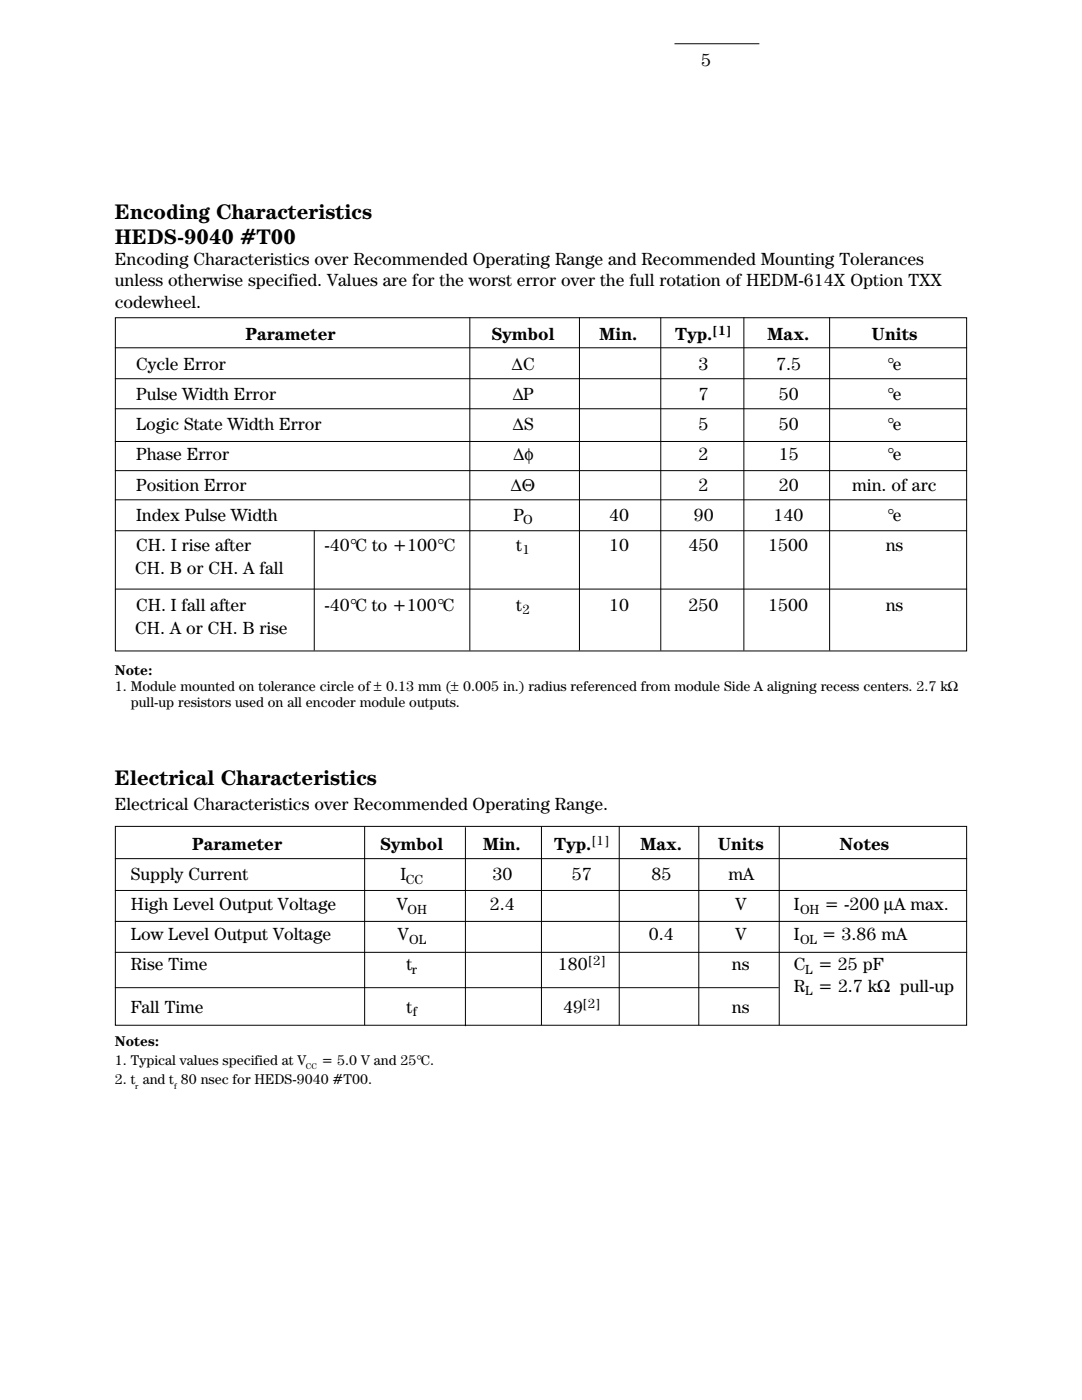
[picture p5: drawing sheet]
<svg xmlns="http://www.w3.org/2000/svg" width="216mm" height="279mm" viewBox="0 0 216 279" stroke-linecap="round" stroke-linejoin="round" font-family="sans-serif">
<defs><g id="words">
<g font-size="4.2">
<text x="22.9" y="43.7">Encoding Characteristics</text>
<text x="22.9" y="48.7">HEDS-9040 #T00</text>
<text x="22.9" y="156.6">Electrical Characteristics</text>
</g>
<g font-size="3.5">
<text x="139.9" y="13.2">5</text>
<text x="22.9" y="52.9">Encoding Characteristics over Recommended Operating Range and Recommended Mounting Tolerances</text>
<text x="22.9" y="57.2">unless otherwise specified. Values are for the worst error over the full rotation of HEDM-614X Option TXX</text>
<text x="22.9" y="61.4">codewheel.</text>
<text x="49" y="67.9">Parameter</text>
<text x="98.1" y="67.9">Symbol</text>
<text x="119.6" y="67.9">Min.</text>
<text x="134.8" y="67.9">Typ.</text>
<text x="153.1" y="67.9">Max.</text>
<text x="173.9" y="67.9">Units</text>
<text x="27.2" y="73.9">Cycle Error</text>
<text x="102.1" y="73.9">∆C</text>
<text x="139.3" y="73.9">3</text>
<text x="154.9" y="73.9">7.5</text>
<text x="177.1" y="73.9">°e</text>
<text x="27.2" y="79.9">Pulse Width Error</text>
<text x="102.3" y="79.9">∆P</text>
<text x="139.3" y="79.9">7</text>
<text x="155.4" y="79.9">50</text>
<text x="177.1" y="79.9">°e</text>
<text x="27.2" y="85.9">Logic State Width Error</text>
<text x="102.3" y="85.9">∆S</text>
<text x="139.3" y="85.9">5</text>
<text x="155.4" y="85.9">50</text>
<text x="177.1" y="85.9">°e</text>
<text x="27.2" y="91.9">Phase Error</text>
<text x="102.5" y="91.9">∆φ</text>
<text x="139.3" y="91.9">2</text>
<text x="155.4" y="91.9">15</text>
<text x="177.1" y="91.9">°e</text>
<text x="27.2" y="97.9">Position Error</text>
<text x="102" y="97.9">∆Θ</text>
<text x="139.3" y="97.9">2</text>
<text x="155.4" y="97.9">20</text>
<text x="170" y="97.9">min. of arc</text>
<text x="27.2" y="103.9">Index Pulse Width</text>
<text x="102.5" y="103.9">P</text>
<text x="121.5" y="103.9">40</text>
<text x="138.5" y="103.9">90</text>
<text x="154.3" y="103.9">140</text>
<text x="177.1" y="103.9">°e</text>
<text x="27.2" y="109.9">CH. I rise after</text>
<text x="64.7" y="109.9">-40°C to +100°C</text>
<text x="103" y="109.9">t</text>
<text x="121.5" y="109.9">10</text>
<text x="137.4" y="109.9">450</text>
<text x="153.3" y="109.9">1500</text>
<text x="176.8" y="109.9">ns</text>
<text x="27" y="114.5">CH. B or CH. A fall</text>
<text x="27.2" y="121.9">CH. I fall after</text>
<text x="64.7" y="121.9">-40°C to +100°C</text>
<text x="103" y="121.9">t</text>
<text x="121.5" y="121.9">10</text>
<text x="137.4" y="121.9">250</text>
<text x="153.3" y="121.9">1500</text>
<text x="176.8" y="121.9">ns</text>
<text x="27" y="126.5">CH. A or CH. B rise</text>
<text x="22.9" y="161.6">Electrical Characteristics over Recommended Operating Range.</text>
<text x="38.3" y="169.7">Parameter</text>
<text x="75.9" y="169.7">Symbol</text>
<text x="96.3" y="169.7">Min.</text>
<text x="110.6" y="169.7">Typ.</text>
<text x="127.7" y="169.7">Max.</text>
<text x="143.2" y="169.7">Units</text>
<text x="167.5" y="169.7">Notes</text>
<text x="26.1" y="175.7">Supply Current</text>
<text x="79.9" y="175.7">I</text>
<text x="98.2" y="175.7">30</text>
<text x="114.1" y="175.7">57</text>
<text x="130" y="175.7">85</text>
<text x="145.3" y="175.7">mA</text>
<text x="26.1" y="181.7">High Level Output Voltage</text>
<text x="79.2" y="181.7">V</text>
<text x="97.7" y="181.7">2.4</text>
<text x="146.8" y="181.7">V</text>
<text x="158.4" y="181.7">I</text>
<text x="164.5" y="181.7">= -200 µA max.</text>
<text x="26.1" y="187.7">Low Level Output Voltage</text>
<text x="79.4" y="187.7">V</text>
<text x="129.5" y="187.7">0.4</text>
<text x="146.8" y="187.7">V</text>
<text x="158.4" y="187.7">I</text>
<text x="164" y="187.7">= 3.86 mA</text>
<text x="26.1" y="193.7">Rise Time</text>
<text x="81.1" y="193.7">t</text>
<text x="111.3" y="193.7">180</text>
<text x="146" y="193.7">ns</text>
<text x="158.4" y="193.7">C</text>
<text x="158.4" y="197.9">R</text>
<text x="163.3" y="193.7">= 25 pF</text>
<text x="163.3" y="197.9">= 2.7 kΩ pull-up</text>
<text x="26.1" y="202.1">Fall Time</text>
<text x="81.1" y="202.1">t</text>
<text x="112.4" y="202.1">49</text>
<text x="146" y="202.1">ns</text>
</g>
<g font-size="2.8">
<text x="22.9" y="134.8">Note:</text>
<text x="22.9" y="137.9">1. Module mounted on tolerance circle of ± 0.13 mm (± 0.005 in.) radius referenced from module Side A aligning recess centers. 2.7 kΩ</text>
<text x="26.1" y="141.1">pull-up resistors used on all encoder module outputs.</text>
<text x="22.9" y="208.7">Notes:</text>
<text x="22.9" y="212.5">1. Typical values specified at V</text>
<text x="64.1" y="212.5">= 5.0 V and 25°C.</text>
<text x="22.9" y="216.4">2. t and t 80 nsec for HEDS-9040 #T00.</text>
</g>
<g font-size="2.6">
<text x="142.2" y="66.9">[1]</text>
<text x="104.4" y="104.6">O</text>
<text x="104.2" y="110.6">1</text>
<text x="104.2" y="122.6">2</text>
<text x="118" y="168.6">[1]</text>
<text x="81" y="176.4">CC</text>
<text x="81.3" y="182.4">OH</text>
<text x="159.6" y="182.4">OH</text>
<text x="81.7" y="188.4">OL</text>
<text x="159.6" y="188.4">OL</text>
<text x="82.2" y="194.4">r</text>
<text x="117.3" y="192.6">[2]</text>
<text x="160.7" y="194.4">L</text>
<text x="82.4" y="202.8">f</text>
<text x="116.2" y="201.1">[2]</text>
<text x="160.7" y="198.6">L</text>
</g>
<g font-size="1.7">
<text x="61" y="213.4">CC</text>
<text x="27" y="217.3">r</text>
<text x="34.7" y="217.3">f</text>
</g>
</g></defs>
<g fill="none" stroke="#000" stroke-width=".2">
<path d="M134.6 8.7h16.9M22.9 69.4h170.1M22.9 75.6h170.1M23 63.4h169.9v66.5h-169.9zM93.8 63.3v66.5M115.6 63.3v66.5M131.9 63.3v66.5M148.4 63.3v66.5M165.5 63.3v66.5M22.9 81.6h170.1M22.9 88.1h170.1M22.9 93.9h170.1"/>
<path d="M22.9 99.7h170.1M22.9 105.9h170.1M22.9 117.6h170.1M62.7 105.8v24M22.9 177.7h170.1M22.9 171.4h170.1M23 164.9h169.9v39.7h-169.9zM72.8 164.9v39.7M92.9 165.1v39.7M108 164.9v39.7M123.6 164.9v39.7M139.4 164.9v39.7"/>
<path d="M155.5 164.9v39.7M22.9 183.9h170.1M22.9 190.1h170.1M22.9 197.1h132.5"/>
</g>
<use href="#words"/>
</svg>
